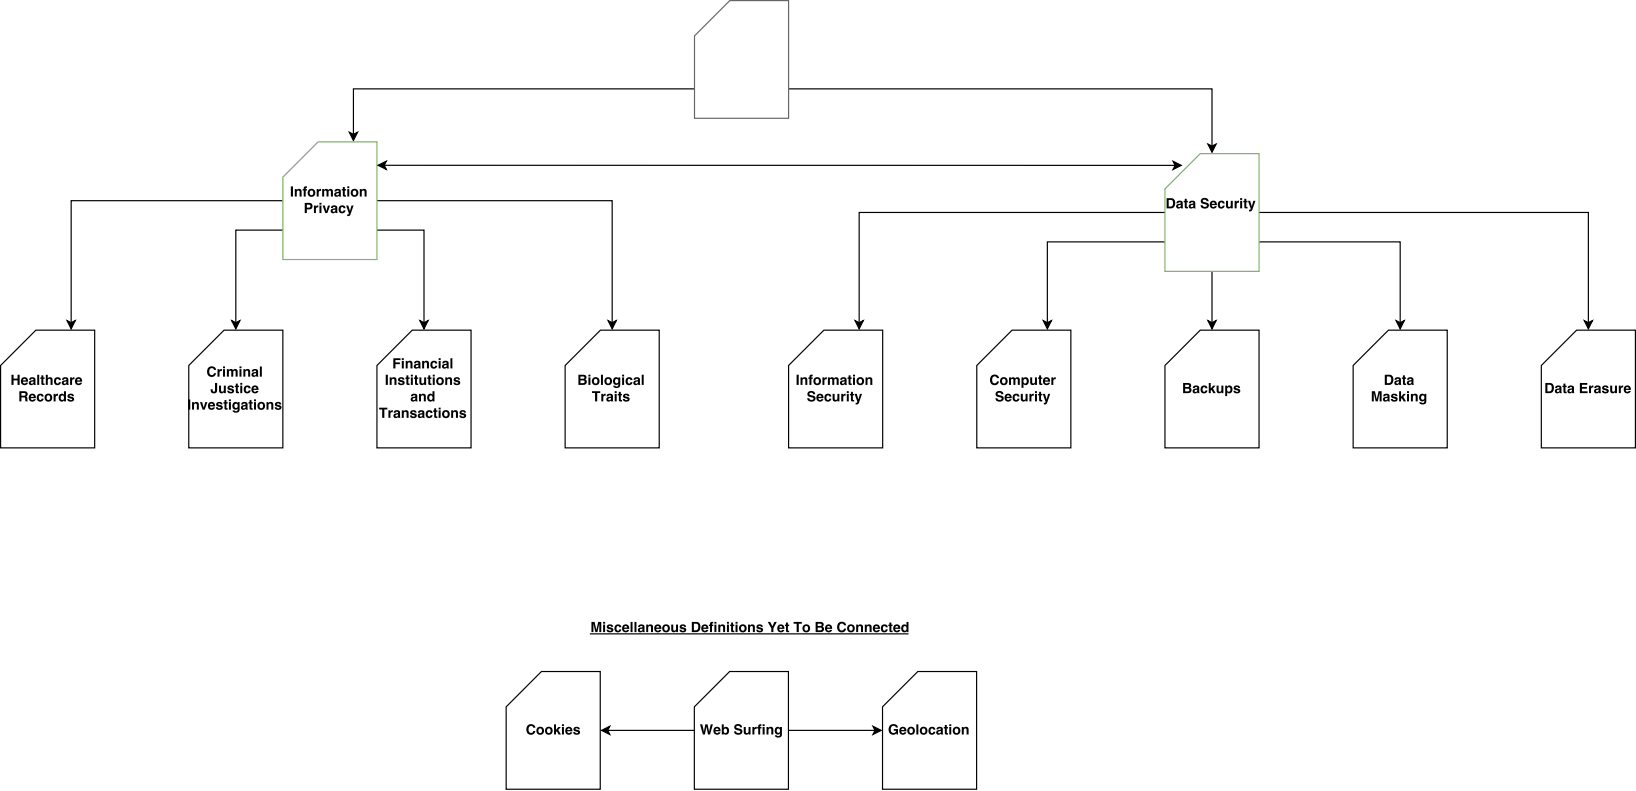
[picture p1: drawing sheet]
<svg xmlns="http://www.w3.org/2000/svg" width="491mm" height="237mm" viewBox="0 0 491 237" stroke-linecap="round" stroke-linejoin="round" font-family="sans-serif">
<path d="M104.8 39.6l1.2 .7 1.2-.7-1.2 2.5zM208.3 26.6h-102.3v13.7M236.5 26.6h127v17.2M362.3 43.2l1.2 .6 1.3-.6-1.3 2.4z" fill="none" stroke="#000" stroke-width=".35"/>
<path d="M104.8 39.6l1.2 .7 1.2-.7-1.2 2.5zM362.3 43.2l1.2 .6 1.3-.6-1.3 2.4z" fill="#000"/>
<path d="M218.9 .2h17.6v35.3h-28.2v-24.7z" fill="none" stroke="#666" stroke-width=".35"/>
<path d="M213 16.2a1.19 1.19 0 0 1 1.9 .7h-.4a.66 .66 0 0 0-.8-.7 .66 .66 0 0 0-.4 .9l.1 .1a1.28 1.28 0 0 1 1.6 1.3 1.29 1.29 0 0 1-1.4 .6 1.29 1.29 0 0 1-1-1h.4a.8 .8 0 0 0 .8 .7 .8 .8 0 0 0 .8-.7l-.4-.3a1.19 1.19 0 0 1-1.5-1.2zM215.5 16.2h.4v.6h.4v.3h-.4v1.5l.4 .2v.2l-.5 .1-.2-.3-.1-1.7h-.3v-.3h.3zM217 18.3a.53 .53 0 0 0 .7 .5 .53 .53 0 0 0 .2-.8zM216.8 17.1a.96 .96 0 0 1 1.6 .3v1.3l.2 .1v.3h-.4l-.2-.3a.74 .74 0 0 1-1.2 .2 .74 .74 0 0 1 .4-1.2l.8-.2a.5 .5 0 0 0-.5-.5 .5 .5 0 0 0-.5 .4h-.3zM219 16.8h.4v.4l.7-.4v.4l-.5 .1-.2 .3v1.4h-.4zM220.5 16.2h.4v.6h.3v.3h-.3v1.5l.3 .2v.2l-.5 .1-.2-.3v-1.7h-.3v-.3h.3zM222.8 16h1.4a.88 .88 0 0 1 .9 .9 .88 .88 0 0 1-.9 .9h-1v1.2h-.4zM223.2 16.4v1h.9a.53 .53 0 0 0 .6-.5 .53 .53 0 0 0-.6-.5zM225.9 18.3a.53 .53 0 0 0 .7 .5 .53 .53 0 0 0 .3-.8zM225.7 17.1a.96 .96 0 0 1 1.6 .3v1.3l.3 .1v.3h-.5l-.1-.3a.74 .74 0 0 1-1.3 .2 .74 .74 0 0 1 .5-1.2l.7-.2a.5 .5 0 0 0-.4-.5 .5 .5 0 0 0-.6 .4h-.3zM228 17.1a.83 .83 0 0 1 1.4 0v-.2h.3v2a.97 .97 0 0 1-.7 1.1 .97 .97 0 0 1-1.2-.7h.4a.64 .64 0 0 0 .9 .3 .64 .64 0 0 0 .3-.9 1.01 1.01 0 0 1-1.5 .1 1.01 1.01 0 0 1 0-1.5zM228.4 17.3a.73 .73 0 0 0-.2 1.1 .73 .73 0 0 0 1.1 0 .74 .74 0 0 0 0-.9 .74 .74 0 0 0-.9-.2zM230.4 17.1a1.01 1.01 0 0 1 1.3-.2 1.01 1.01 0 0 1 .5 1.2h-1.6a.63 .63 0 0 0 .4 .7 .63 .63 0 0 0 .8-.4h.3a1.08 1.08 0 0 1-1.5 .6 1.08 1.08 0 0 1-.3-1.6zM230.7 17.3l-.1 .5h1.2a.61 .61 0 0 0-.4-.6 .61 .61 0 0 0-.7 .1z" fill="#fff"/>
<g fill="none" stroke="#000" stroke-width=".35">
<path d="M84.8 69h-14.1v27.7M84.8 60.1h-63.5v36.6M113.1 60.1h70.5v36.6M113.1 69h14.1v27.7M349.4 63.7h-91.7v33M349.4 72.5h-35.3v24.2M377.6 72.5h42.4v24.2M377.6 63.7h98.8v33M10.8 99h17.6v35.2h-28.2v-24.7zM20.1 96.1l1.2 .6 1.3-.6-1.3 2.5zM67.2 99h17.6v35.2h-28.2v-24.7zM69.5 96.1l1.2 .6 1.3-.6-1.3 2.5z"/>
<path d="M123.6 99h17.7v35.2h-28.2v-24.7zM125.9 96.1l1.3 .6 1.2-.6-1.2 2.5zM182.4 96.1l1.2 .6 1.3-.6-1.3 2.5zM247.1 99h17.7v35.2h-28.3v-24.7zM256.5 96.1l1.2 .6 1.2-.6-1.2 2.5zM303.6 99h17.6v35.2h-28.2v-24.7zM312.9 96.1l1.2 .6 1.3-.6-1.3 2.5zM362.3 96.1l1.2 .6 1.3-.6-1.3 2.5zM363.5 81.3v15.4M416.5 99h17.6v35.2h-28.2v-24.7zM418.7 96.1l1.3 .6 1.2-.6-1.2 2.5zM472.9 99h17.6v35.2h-28.2v-24.7z"/>
<path d="M475.2 96.1l1.2 .6 1.3-.6-1.3 2.5zM169.5 109.5l10.6-10.5h17.6v35.2h-28.2zM349.4 109.5l10.6-10.5h17.6v35.2h-28.2zM180.4 218.9l2.5-1.2-.6 1.2 .6 1.2zM182.3 218.9h26M236.5 218.9h26M261.8 217.7l2.5 1.2-2.5 1.2 .7-1.2z"/>
</g>
<g fill="#000">
<path d="M20.1 96.1l1.2 .6 1.3-.6-1.3 2.5zM69.5 96.1l1.2 .6 1.3-.6-1.3 2.5zM125.9 96.1l1.3 .6 1.2-.6-1.2 2.5zM182.4 96.1l1.2 .6 1.3-.6-1.3 2.5zM256.5 96.1l1.2 .6 1.2-.6-1.2 2.5zM312.9 96.1l1.2 .6 1.3-.6-1.3 2.5zM362.3 96.1l1.2 .6 1.3-.6-1.3 2.5zM418.7 96.1l1.3 .6 1.2-.6-1.2 2.5zM475.2 96.1l1.2 .6 1.3-.6-1.3 2.5zM180.4 218.9l2.5-1.2-.6 1.2 .6 1.2zM261.8 217.7l2.5 1.2-2.5 1.2 .7-1.2z"/>
<path d="M87.2 55.9h.7v3h-.7zM88.4 56.7h.6v.3a.79 .79 0 0 1 .9-.4 .79 .79 0 0 1 .6 .8v1.5h-.6v-1.4a.44 .44 0 0 0-.6-.4 .44 .44 0 0 0-.3 .6v1.2h-.6zM91.2 56l.9-.2v.5l-.4 .2v.2h.4v.4h-.4v1.8h-.6v-1.8h-.3v-.4h.3zM93 57.3a.64 .64 0 0 0-.1 .9 .64 .64 0 0 0 1 0 .63 .63 0 0 0 0-.9 .63 .63 0 0 0-.9 0zM92.2 57.8a1.2 1.2 0 0 1 2.4 0 1.2 1.2 0 0 1-2.4 0zM95 56.7h.6v.4l.7-.5-.1 .6a.54 .54 0 0 0-.6 .6v1.1h-.6zM96.6 56.7h.6v.3a.71 .71 0 0 1 1.3 0 .75 .75 0 0 1 .9-.4 .75 .75 0 0 1 .5 .9v1.4h-.6v-1.4a.36 .36 0 0 0-.5-.4 .36 .36 0 0 0-.3 .5v1.3h-.6v-1.3a.37 .37 0 0 0-.3-.5 .37 .37 0 0 0-.4 .5v1.3h-.6zM101 58l-.1 .1a.39 .39 0 0 0 .5 .4 .39 .39 0 0 0 .1-.6zM100.5 56.9a1.04 1.04 0 0 1 1.7 .4l.2 1.6h-.7v-.3a.78 .78 0 0 1-1.1 .4 .78 .78 0 0 1-.3-1.1 .78 .78 0 0 1 1-.4l.3-.1a.36 .36 0 0 0-.3-.4 .36 .36 0 0 0-.4 .4h-.6zM102.8 56.1h.6v.6h.4v.4h-.4v1.3l.4 .1v.4h-.7l-.2-.2-.1-1.6h-.3v-.4h.3zM104.2 55.8h.6v.6h-.6zM104.2 56.7h.6v2.2h-.6zM105.9 57.3a.64 .64 0 0 0-.1 .9 .64 .64 0 0 0 1 0 .63 .63 0 0 0 0-.9 .63 .63 0 0 0-.9 0zM105.2 57.8a1.2 1.2 0 0 1 2.4 0 1.2 1.2 0 0 1-2.4 0zM107.9 56.7h.6v.3a.79 .79 0 0 1 .9-.4 .79 .79 0 0 1 .6 .8v1.5h-.6v-1.4a.44 .44 0 0 0-.6-.4 .44 .44 0 0 0-.3 .6v1.2h-.6z"/>
<path d="M350.5 59.9v2a1.03 1.03 0 0 0 1.4-1 1.03 1.03 0 0 0-1.4-1zM349.9 59.4h1.3a1.54 1.54 0 0 1 1.3 1.5 1.54 1.54 0 0 1-1.3 1.5h-1.3zM353.5 61.5l-.1 .2a.39 .39 0 0 0 .5 .3 .39 .39 0 0 0 .2-.6zM353 60.4a1.04 1.04 0 0 1 1.8 .4l.1 1.6h-.7v-.2a.78 .78 0 0 1-1 .3 .78 .78 0 0 1-.4-1 .78 .78 0 0 1 1-.4l.3-.1a.36 .36 0 0 0-.3-.4 .36 .36 0 0 0-.4 .3h-.5zM355.4 59.6h.6v.6h.3v.4h-.3v1.3l.3 .1v.5l-.7-.1-.2-.2v-1.6h-.3v-.4h.3zM357.3 61.5l-.1 .2a.39 .39 0 0 0 .5 .3 .39 .39 0 0 0 .1-.6zM356.8 60.4a1.04 1.04 0 0 1 1.7 .4l.1 1.6h-.6v-.2a.78 .78 0 0 1-1.1 .3 .78 .78 0 0 1-.3-1 .78 .78 0 0 1 1-.4l.3-.1a.36 .36 0 0 0-.3-.4 .36 .36 0 0 0-.4 .3h-.6zM360.5 59.6a1.26 1.26 0 0 1 2 .7h-.6a.56 .56 0 0 0-.6-.5 .56 .56 0 0 0-.5 .6l.1 .1a1.66 1.66 0 0 1 1.7 1.1 1.28 1.28 0 0 1-1.3 .9 1.28 1.28 0 0 1-1.2-1h.6a.58 .58 0 0 0 .7 .6 .58 .58 0 0 0 .5-.7l-.2-.1a1.26 1.26 0 0 1-1.5-1.3zM363.6 60.7l-.1 .4h.9l-.3-.5zM363.2 60.4a1.09 1.09 0 0 1 1.3-.1 1.09 1.09 0 0 1 .5 1.2h-1.5a.49 .49 0 0 0 .3 .5 .49 .49 0 0 0 .6-.2h.6a1.16 1.16 0 0 1-1.8 .5 1.16 1.16 0 0 1 0-1.9zM365.5 60.5a1.04 1.04 0 0 1 1.1-.3 1.04 1.04 0 0 1 .7 .8h-.6a.47 .47 0 0 0-.6-.3 .47 .47 0 0 0-.2 .6 .46 .46 0 0 0 .2 .7 .46 .46 0 0 0 .6-.4h.6a1.11 1.11 0 0 1-1.5 .8 1.11 1.11 0 0 1-.4-1.7zM367.7 60.2h.6v1.3a.43 .43 0 0 0 .5 .5 .43 .43 0 0 0 .4-.6v-1.2h.6v2.2h-.6v-.2a.8 .8 0 0 1-1 .2 .8 .8 0 0 1-.5-.9zM370.3 60.2h.6v.4l.7-.5v.6a.54 .54 0 0 0-.7 .7v1h-.6zM372 59.4h.6v.5h-.6zM372 60.2h.6v2.2h-.6zM373.2 59.6h.6v.6h.4v.4h-.4v1.3l.4 .1v.5l-.7-.1-.2-.2-.1-1.6h-.3v-.4h.3zM374.3 60.2h.7l.5 1.7 .4-1.7h.7l-.8 2.2a.91 .91 0 0 1-1.2 .9v-.4l.4-.1 .2-.3z"/>
<path d="M92 61.3v.9h.6a.45 .45 0 0 0 .5-.4 .45 .45 0 0 0-.5-.5zM91.4 60.8h1.3a.98 .98 0 0 1 1 1 .98 .98 0 0 1-1 1h-.7v1.1h-.6zM94.2 61.6h.5v.4l.8-.4-.1 .5a.54 .54 0 0 0-.6 .7v1.1h-.6zM95.8 60.8h.6v.5h-.6zM95.8 61.6h.6v2.3h-.6zM96.8 61.6h.6l.5 1.7 .5-1.7h.6l-.8 2.3h-.6zM99.9 63l-.1 .1a.39 .39 0 0 0 .5 .3 .39 .39 0 0 0 .2-.6zM99.4 61.8a1.04 1.04 0 0 1 1.8 .4l.1 1.7h-.6l-.1-.3a.78 .78 0 0 1-1 .3 .78 .78 0 0 1-.4-1 .78 .78 0 0 1 1-.4l.4-.1a.36 .36 0 0 0-.4-.4 .36 .36 0 0 0-.4 .3h-.5zM101.8 61.9a1.04 1.04 0 0 1 1.1-.3 1.04 1.04 0 0 1 .7 .8h-.6a.47 .47 0 0 0-.6-.3 .47 .47 0 0 0-.2 .7 .46 .46 0 0 0 .2 .6 .46 .46 0 0 0 .6-.4h.6a1.11 1.11 0 0 1-1.5 .8 1.11 1.11 0 0 1-.4-1.7zM103.8 61.6h.7l.5 1.7 .4-1.7h.7l-.8 2.2a.91 .91 0 0 1-1.2 1v-.5l.4-.1 .1-.2z"/>
<path d="M3.4 112.3h.7v1.2h1.2v-1.2h.6v3.1h-.6v-1.4h-1.2v1.4h-.7zM7 113.7l-.1 .3h.9l-.3-.4zM6.6 113.4a1.09 1.09 0 0 1 1.3-.2 1.09 1.09 0 0 1 .5 1.2h-1.5a.49 .49 0 0 0 .3 .5 .49 .49 0 0 0 .6-.2h.6a1.16 1.16 0 0 1-1.8 .5 1.16 1.16 0 0 1 0-1.8zM9.4 114.5l-.1 .1a.39 .39 0 0 0 .5 .4 .39 .39 0 0 0 .1-.7zM8.9 113.3a1.04 1.04 0 0 1 1.7 .5l.2 1.6h-.7v-.3a.78 .78 0 0 1-1.1 .3 .78 .78 0 0 1-.3-1 .78 .78 0 0 1 1-.4l.3-.1a.36 .36 0 0 0-.3-.4 .36 .36 0 0 0-.4 .3h-.6zM11.2 112.3h.6v3.1h-.6zM12.4 112.5h.6v.6h.4v.4h-.4v1.3l.4 .1v.5l-.8-.1-.2-.2v-1.6h-.3v-.4h.3zM13.7 112.3h.6v1.1a.8 .8 0 0 1 1-.3 .8 .8 0 0 1 .5 .9v1.4h-.6v-1.4a.44 .44 0 0 0-.5-.5 .44 .44 0 0 0-.4 .6v1.3h-.6zM16.5 113.4a1.04 1.04 0 0 1 1-.3 1.04 1.04 0 0 1 .8 .8h-.6a.47 .47 0 0 0-.7-.3 .47 .47 0 0 0-.2 .7 .46 .46 0 0 0 .3 .6 .46 .46 0 0 0 .6-.4h.6a1.11 1.11 0 0 1-1.6 .8 1.11 1.11 0 0 1-.4-1.7zM19.2 114.5l-.1 .1a.39 .39 0 0 0 .6 .4 .39 .39 0 0 0 .1-.7zM18.8 113.3a1.04 1.04 0 0 1 1.7 .5l.1 1.6h-.6l-.1-.3a.78 .78 0 0 1-1 .3 .78 .78 0 0 1-.3-1 .78 .78 0 0 1 1-.4l.3-.1a.36 .36 0 0 0-.4-.4 .36 .36 0 0 0-.3 .3h-.6zM21 113.1h.6v.4l.7-.4v.6a.54 .54 0 0 0-.7 .6v1.1h-.6zM23.2 113.7l-.1 .3h.9l-.3-.4zM22.8 113.4a1.09 1.09 0 0 1 1.3-.2 1.09 1.09 0 0 1 .5 1.2h-1.5a.49 .49 0 0 0 .3 .5 .49 .49 0 0 0 .6-.2h.6a1.16 1.16 0 0 1-1.8 .5 1.16 1.16 0 0 1 0-1.8z"/>
<path d="M6.4 117.8v.8h.7a.42 .42 0 0 0 .6-.4 .42 .42 0 0 0-.5-.4zM5.8 117.3h1.5a.85 .85 0 0 1 .9 .5 .85 .85 0 0 1-.4 1l.4 .4 .1 1.1-.7-.1a.94 .94 0 0 0-.5-1.1h-.7v1.2h-.6zM9.4 118.6l-.2 .3h.9l-.2-.4zM8.9 118.3a1.09 1.09 0 0 1 1.3-.2 1.09 1.09 0 0 1 .6 1.2h-1.6a.49 .49 0 0 0 .3 .6 .49 .49 0 0 0 .6-.3h.6a1.16 1.16 0 0 1-1.7 .5 1.16 1.16 0 0 1-.1-1.8zM11.3 118.3a1.04 1.04 0 0 1 1.1-.3 1.04 1.04 0 0 1 .7 .9h-.6a.47 .47 0 0 0-.6-.4 .47 .47 0 0 0-.3 .7 .46 .46 0 0 0 .3 .6 .46 .46 0 0 0 .6-.3h.6a1.11 1.11 0 0 1-1.6 .8 1.11 1.11 0 0 1-.4-1.7zM14.1 118.7a.64 .64 0 0 0-.1 .9 .64 .64 0 0 0 1 0 .63 .63 0 0 0 0-.9 .63 .63 0 0 0-.9 0zM13.3 119.2a1.2 1.2 0 0 1 2.4 0 1.2 1.2 0 0 1-2.4 0zM16.1 118h.5v.4l.8-.4-.1 .6a.54 .54 0 0 0-.6 .6v1.1h-.6zM17.9 118.3l.7-.3 .6 .3v-1h.6v3h-.6v-.3a.97 .97 0 0 1-1.3 .2 .97 .97 0 0 1-.3-1.3zM18.4 118.6l-.1 .1a.6 .6 0 0 0-.1 .9 .6 .6 0 0 0 .9-.1 .63 .63 0 0 0 0-.7 .63 .63 0 0 0-.7-.2zM20.5 118.2a1.05 1.05 0 0 1 1.7 .5h-.6a.37 .37 0 0 0-.4-.3 .37 .37 0 0 0-.3 .3l.1 .1a.86 .86 0 0 1 1 .3 .86 .86 0 0 1 0 1.1 1.13 1.13 0 0 1-1.8-.6h.6a.39 .39 0 0 0 .4 .3 .39 .39 0 0 0 .4-.3l-.1-.1a.97 .97 0 0 1-1.2-1z"/>
<path d="M62.5 110.2a1.36 1.36 0 0 1 2.3 .7h-.6a.76 .76 0 0 0-1-.5 .76 .76 0 0 0-.4 1 .75 .75 0 0 0 .4 1 .75 .75 0 0 0 1-.5h.6a1.45 1.45 0 0 1-2 .9 1.45 1.45 0 0 1-.6-2.1zM65.2 110.6h.6v.4l.7-.4v.6a.54 .54 0 0 0-.7 .6v1.1h-.6zM66.9 109.8h.6v.6h-.6zM66.9 110.6h.6v2.3h-.6zM68.1 110.6h.5v.4a.71 .71 0 0 1 1.3 0 .75 .75 0 0 1 .9-.4 .75 .75 0 0 1 .5 .9v1.4h-.6v-1.4a.36 .36 0 0 0-.4-.4 .36 .36 0 0 0-.3 .4v1.4h-.6v-1.4a.37 .37 0 0 0-.4-.4 .37 .37 0 0 0-.3 .4v1.4h-.6zM71.8 109.8h.6v.6h-.6zM71.8 110.6h.6v2.3h-.6zM73 110.6h.6v.4a.79 .79 0 0 1 .9-.4 .79 .79 0 0 1 .5 .8v1.5h-.6v-1.4a.44 .44 0 0 0-.5-.4 .44 .44 0 0 0-.3 .6v1.2h-.6zM76.2 112l-.1 .1a.39 .39 0 0 0 .5 .4 .39 .39 0 0 0 .1-.6zM75.7 110.9a1.04 1.04 0 0 1 1.7 .4l.1 1.6h-.6l-.1-.3a.78 .78 0 0 1-1 .3 .78 .78 0 0 1-.3-1 .78 .78 0 0 1 1-.4l.3-.1a.36 .36 0 0 0-.4-.4 .36 .36 0 0 0-.3 .4h-.6zM77.9 109.8h.6v3.1h-.6z"/>
<path d="M64.5 114.8h.6v2.1a.99 .99 0 0 1-1.1 1 .99 .99 0 0 1-.8-1.2h.6a.41 .41 0 0 0 .1 .6 .41 .41 0 0 0 .6-.2zM65.7 115.6h.6v1.3a.43 .43 0 0 0 .5 .5 .43 .43 0 0 0 .3-.6v-1.2h.6v2.2h-.5l-.1-.2a.8 .8 0 0 1-.9 .2 .8 .8 0 0 1-.5-.9zM68.5 115.7a1.05 1.05 0 0 1 1.7 .6h-.6a.37 .37 0 0 0-.4-.3 .37 .37 0 0 0-.4 .2l.2 .1a.86 .86 0 0 1 1 .4 .86 .86 0 0 1 0 1 1.13 1.13 0 0 1-1.8-.6h.6a.39 .39 0 0 0 .4 .4 .39 .39 0 0 0 .3-.4l-.1-.1a.97 .97 0 0 1-1.1-.9zM70.7 115h.6v.6h.4v.4h-.4v1.3l.4 .1v.4h-.7l-.2-.2-.1-1.6h-.3v-.4h.3zM72.1 114.8h.6v.5h-.6zM72.1 115.6h.6v2.2h-.6zM73.4 115.8a1.04 1.04 0 0 1 1.1-.3 1.04 1.04 0 0 1 .7 .9h-.6a.47 .47 0 0 0-.7-.4 .47 .47 0 0 0-.2 .7 .46 .46 0 0 0 .3 .7 .46 .46 0 0 0 .6-.4h.6a1.11 1.11 0 0 1-1.6 .8 1.11 1.11 0 0 1-.4-1.7zM76.2 116.1l-.2 .4h.9l-.3-.5zM75.7 115.8a1.09 1.09 0 0 1 1.3-.2 1.09 1.09 0 0 1 .5 1.3h-1.5a.49 .49 0 0 0 .3 .5 .49 .49 0 0 0 .6-.2h.6a1.16 1.16 0 0 1-1.7 .5 1.16 1.16 0 0 1-.1-1.9z"/>
<path d="M115.7 112.3h.6v3.1h-.6zM116.9 113.1h.6v.3a.79 .79 0 0 1 .8-.3 .79 .79 0 0 1 .6 .7v1.6h-.6v-1.4a.44 .44 0 0 0-.5-.5 .44 .44 0 0 0-.3 .6v1.3h-.6zM119.6 113.3a1.05 1.05 0 0 1 1.7 .5h-.6a.37 .37 0 0 0-.3-.3 .37 .37 0 0 0-.4 .3l.2 .1a.86 .86 0 0 1 1 .3 .86 .86 0 0 1-.1 1 1.13 1.13 0 0 1-1.8-.6h.6a.39 .39 0 0 0 .4 .4 .39 .39 0 0 0 .4-.4h-.1a.97 .97 0 0 1-1.2-1zM121.9 112.5h.6v.6h.3v.4h-.3v1.3l.3 .1v.5l-.7-.1-.2-.2v-1.6h-.3v-.4h.3zM123.2 112.3h.6v.5h-.6zM123.2 113.1h.6v2.3h-.6zM124.5 112.5h.6v.6h.3v.4h-.3v1.3l.3 .1v.5l-.7-.1-.2-.2v-1.6h-.3v-.4h.3zM125.8 113.1h.6v1.4a.43 .43 0 0 0 .5 .4 .43 .43 0 0 0 .3-.6v-1.2h.6v2.3h-.6v-.3a.8 .8 0 0 1-1 .2 .8 .8 0 0 1-.4-.8zM128.5 112.5h.6v.6h.3v.4h-.3v1.3l.3 .1v.5l-.7-.1-.2-.2v-1.6h-.3v-.4h.3zM129.8 112.3h.6v.5h-.6zM129.8 113.1h.6v2.3h-.6zM131.6 113.7a.64 .64 0 0 0-.1 1 .64 .64 0 0 0 1-.1 .63 .63 0 0 0-.1-.8 .63 .63 0 0 0-.8-.1zM130.8 114.2a1.2 1.2 0 0 1 2.4 0 1.2 1.2 0 0 1-2.4 0zM133.6 113.1h.5v.3a.79 .79 0 0 1 .9-.3 .79 .79 0 0 1 .6 .7v1.6h-.6v-1.4a.44 .44 0 0 0-.5-.5 .44 .44 0 0 0-.4 .6v1.3h-.5zM136.3 113.3a1.05 1.05 0 0 1 1.7 .5h-.6a.37 .37 0 0 0-.4-.3 .37 .37 0 0 0-.3 .3l.1 .1a.86 .86 0 0 1 1 .3 .86 .86 0 0 1 0 1 1.13 1.13 0 0 1-1.8-.6h.6a.39 .39 0 0 0 .4 .4 .39 .39 0 0 0 .4-.4h-.1a.97 .97 0 0 1-1.2-1z"/>
<path d="M118 107.4h2.1v.5h-1.5v.7h1.3v.5h-1.3v1.3h-.6zM120.5 107.4h.6v.5h-.6zM120.5 108.2h.6v2.2h-.6zM121.7 108.2h.6v.3a.79 .79 0 0 1 .8-.4 .79 .79 0 0 1 .6 .8v1.5h-.6v-1.4a.44 .44 0 0 0-.5-.4 .44 .44 0 0 0-.3 .6v1.2h-.6zM124.8 109.5l-.1 .1a.39 .39 0 0 0 .6 .4 .39 .39 0 0 0 .1-.6zM124.4 108.4a1.04 1.04 0 0 1 1.7 .4l.1 1.6h-.6l-.1-.2a.78 .78 0 0 1-1 .3 .78 .78 0 0 1-.3-1.1 .78 .78 0 0 1 1-.4l.3-.1a.36 .36 0 0 0-.4-.3 .36 .36 0 0 0-.3 .3h-.6zM126.6 108.2h.6v.3a.79 .79 0 0 1 .9-.4 .79 .79 0 0 1 .6 .8v1.5h-.6v-1.4a.44 .44 0 0 0-.6-.4 .44 .44 0 0 0-.3 .6v1.2h-.6zM129.4 108.4a1.04 1.04 0 0 1 1-.3 1.04 1.04 0 0 1 .8 .9h-.6a.47 .47 0 0 0-.7-.4 .47 .47 0 0 0-.2 .7 .46 .46 0 0 0 .3 .7 .46 .46 0 0 0 .6-.4h.6a1.11 1.11 0 0 1-1.6 .8 1.11 1.11 0 0 1-.4-1.7zM131.6 107.4h.6v.5h-.6zM131.6 108.2h.6v2.2h-.6zM133.3 109.5l-.1 .1a.39 .39 0 0 0 .5 .4 .39 .39 0 0 0 .2-.6zM132.8 108.4a1.04 1.04 0 0 1 1.8 .4l.1 1.6h-.6l-.1-.2a.78 .78 0 0 1-1 .3 .78 .78 0 0 1-.4-1.1 .78 .78 0 0 1 1-.4l.4-.1a.36 .36 0 0 0-.4-.3 .36 .36 0 0 0-.4 .3h-.5zM135.1 107.4h.6v3h-.6z"/>
<path d="M123.9 119.4l-.1 .1a.39 .39 0 0 0 .5 .4 .39 .39 0 0 0 .2-.6zM123.4 118.3a1.04 1.04 0 0 1 1.8 .4l.1 1.6h-.6l-.1-.3a.78 .78 0 0 1-1 .3 .78 .78 0 0 1-.4-1 .78 .78 0 0 1 1-.4l.3-.1a.36 .36 0 0 0-.3-.4 .36 .36 0 0 0-.4 .4h-.5zM125.7 118h.6v.4a.79 .79 0 0 1 .8-.4 .79 .79 0 0 1 .6 .8v1.5h-.6v-1.4a.44 .44 0 0 0-.5-.4 .44 .44 0 0 0-.3 .6v1.2h-.6zM128.4 118.3l.7-.3 .6 .3v-1h.6v3h-.5v-.3a.97 .97 0 0 1-1.4 .2 .97 .97 0 0 1-.2-1.3zM129 118.6l-.1 .1a.6 .6 0 0 0-.1 .9 .6 .6 0 0 0 .9-.1 .63 .63 0 0 0 0-.7 .63 .63 0 0 0-.7-.2z"/>
<path d="M174.1 112.8v.7h.7a.36 .36 0 0 0 .5-.4 .36 .36 0 0 0-.5-.3zM174.1 114v.8h.7a.42 .42 0 0 0 .6-.4 .42 .42 0 0 0-.5-.4zM173.5 112.3h1.5a.77 .77 0 0 1 .8 .5 .77 .77 0 0 1-.3 .9 .89 .89 0 0 1 .4 1.1 .89 .89 0 0 1-1 .6h-1.4zM176.5 112.3h.6v.5h-.6zM176.5 113.1h.6v2.3h-.6zM178.3 113.7a.64 .64 0 0 0-.1 1 .64 .64 0 0 0 .9-.1 .63 .63 0 0 0 0-.8 .63 .63 0 0 0-.8-.1zM177.5 114.2a1.2 1.2 0 0 1 2.4 0 1.2 1.2 0 0 1-2.4 0zM180.3 112.3h.5v3.1h-.5zM182 113.7a.64 .64 0 0 0-.1 1 .64 .64 0 0 0 1-.1 .63 .63 0 0 0 0-.8 .63 .63 0 0 0-.9-.1zM181.2 114.2a1.25 1.25 0 0 1 2.5 0 1.25 1.25 0 0 1-2.5 0zM184.5 114.2a.57 .57 0 0 0 1.1 0 .57 .57 0 0 0-1.1 0zM184.3 113.2l.7-.1 .5 .3v-.3h.5v2.1a1.1 1.1 0 0 1-.9 1.1 1.1 1.1 0 0 1-1.2-.7h.7a.54 .54 0 0 0 .7 .1 .54 .54 0 0 0 .2-.7 .96 .96 0 0 1-1.3 .2 .96 .96 0 0 1-.3-1.3zM186.6 112.3h.6v.5h-.6zM186.6 113.1h.6v2.3h-.6zM187.9 113.4a1.04 1.04 0 0 1 1.1-.3 1.04 1.04 0 0 1 .7 .8h-.6a.47 .47 0 0 0-.6-.3 .47 .47 0 0 0-.2 .7 .46 .46 0 0 0 .2 .6 .46 .46 0 0 0 .6-.4h.6a1.11 1.11 0 0 1-1.6 .8 1.11 1.11 0 0 1-.3-1.7zM190.7 114.5l-.1 .1a.39 .39 0 0 0 .5 .4 .39 .39 0 0 0 .1-.7zM190.2 113.3a1.04 1.04 0 0 1 1.8 .5l.1 1.6h-.7v-.3a.78 .78 0 0 1-1 .3 .78 .78 0 0 1-.4-1 .78 .78 0 0 1 1-.4l.3-.1a.36 .36 0 0 0-.3-.4 .36 .36 0 0 0-.4 .3h-.6zM192.5 112.3h.6v3.1h-.6z"/>
<path d="M177.6 117.3h2.4v.5h-.9v2.5h-.6v-2.5h-.9zM180.4 118h.5v.4l.8-.4-.1 .6a.54 .54 0 0 0-.6 .6v1.1h-.6zM182.6 119.4l-.1 .1a.39 .39 0 0 0 .5 .4 .39 .39 0 0 0 .1-.6zM182.1 118.3a1.04 1.04 0 0 1 1.7 .4l.2 1.6h-.7v-.3a.78 .78 0 0 1-1.1 .3 .78 .78 0 0 1-.3-1 .78 .78 0 0 1 1-.4l.3-.1a.36 .36 0 0 0-.3-.4 .36 .36 0 0 0-.4 .4h-.6zM184.4 117.2h.6v.6h-.6zM184.4 118h.6v2.3h-.6zM185.6 117.4h.6v.7h.4v.4h-.4v1.3l.4 .1v.4h-.7l-.3-.2v-1.6h-.3v-.4h.3zM187.1 118.2a1.05 1.05 0 0 1 1.7 .5h-.6a.37 .37 0 0 0-.3-.3 .37 .37 0 0 0-.4 .3l.2 .1a.86 .86 0 0 1 .9 .3 .86 .86 0 0 1 0 1.1 1.13 1.13 0 0 1-1.8-.6h.6a.39 .39 0 0 0 .4 .3 .39 .39 0 0 0 .4-.3l-.1-.1a.97 .97 0 0 1-1.2-1z"/>
<path d="M238.9 112.3h.7v3.1h-.7zM240.1 113.1h.6v.3a.79 .79 0 0 1 .9-.3 .79 .79 0 0 1 .6 .7v1.6h-.6v-1.4a.44 .44 0 0 0-.6-.5 .44 .44 0 0 0-.3 .6v1.3h-.6zM242.9 112.5l.9-.2v.5l-.4 .1v.2h.4v.4h-.4v1.9h-.6v-1.9h-.3v-.4h.3zM244.7 113.7a.64 .64 0 0 0-.1 1 .64 .64 0 0 0 1-.1 .63 .63 0 0 0 0-.8 .63 .63 0 0 0-.9-.1zM243.9 114.2a1.2 1.2 0 0 1 2.4 0 1.2 1.2 0 0 1-2.4 0zM246.7 113.1h.5v.4l.8-.4-.1 .6a.54 .54 0 0 0-.6 .6v1.1h-.6zM248.3 113.1h.6v.3a.71 .71 0 0 1 1.3 0 .75 .75 0 0 1 .9-.3 .75 .75 0 0 1 .5 .8v1.5h-.7v-1.5a.36 .36 0 0 0-.4-.3 .36 .36 0 0 0-.3 .4v1.4h-.6v-1.4a.37 .37 0 0 0-.3-.4 .37 .37 0 0 0-.4 .4v1.4h-.6zM252.7 114.5l-.1 .1a.39 .39 0 0 0 .5 .4 .39 .39 0 0 0 .1-.7zM252.2 113.3a1.04 1.04 0 0 1 1.7 .5l.1 1.6h-.6v-.3a.78 .78 0 0 1-1.1 .3 .78 .78 0 0 1-.3-1 .78 .78 0 0 1 1-.4l.3-.1a.36 .36 0 0 0-.3-.4 .36 .36 0 0 0-.4 .3h-.6zM254.5 112.5h.6v.6h.4v.4h-.4v1.3l.4 .1v.5l-.7-.1-.2-.2-.1-1.6h-.3v-.4h.3zM255.9 112.3h.6v.5h-.6zM255.9 113.1h.6v2.3h-.6zM257.6 113.7a.64 .64 0 0 0-.1 1 .64 .64 0 0 0 1-.1 .63 .63 0 0 0 0-.8 .63 .63 0 0 0-.9-.1zM256.9 114.2a1.2 1.2 0 0 1 2.4 0 1.2 1.2 0 0 1-2.4 0zM259.6 113.1h.6v.3a.79 .79 0 0 1 .9-.3 .79 .79 0 0 1 .6 .7v1.6h-.7v-1.4a.44 .44 0 0 0-.5-.5 .44 .44 0 0 0-.3 .6v1.3h-.6z"/>
<path d="M242.5 117.4a1.26 1.26 0 0 1 2 .8h-.6a.56 .56 0 0 0-.6-.5 .56 .56 0 0 0-.5 .5l.1 .1a1.66 1.66 0 0 1 1.7 1.1 1.28 1.28 0 0 1-1.2 1 1.28 1.28 0 0 1-1.3-1h.6a.58 .58 0 0 0 .7 .5 .58 .58 0 0 0 .5-.7l-.2-.1a1.26 1.26 0 0 1-1.5-1.2zM245.6 118.6l-.1 .3h.9l-.3-.4zM245.2 118.3a1.09 1.09 0 0 1 1.3-.2 1.09 1.09 0 0 1 .5 1.2h-1.5a.49 .49 0 0 0 .3 .6 .49 .49 0 0 0 .6-.3h.6a1.16 1.16 0 0 1-1.8 .5 1.16 1.16 0 0 1 0-1.8zM247.6 118.3a1.04 1.04 0 0 1 1-.3 1.04 1.04 0 0 1 .8 .9h-.7a.47 .47 0 0 0-.6-.4 .47 .47 0 0 0-.2 .7 .46 .46 0 0 0 .3 .6 .46 .46 0 0 0 .5-.3h.6a1.11 1.11 0 0 1-1.5 .8 1.11 1.11 0 0 1-.4-1.7zM249.7 118h.6v1.4a.43 .43 0 0 0 .5 .5 .43 .43 0 0 0 .4-.6v-1.3h.6v2.3h-.6v-.3a.8 .8 0 0 1-1 .3 .8 .8 0 0 1-.5-.9zM252.3 118h.6v.4l.7-.4v.6a.54 .54 0 0 0-.7 .6v1.1h-.6zM254 117.2h.6v.6h-.6zM254 118h.6v2.3h-.6zM255.2 117.4h.6v.7h.4v.4h-.4v1.3l.4 .1v.4h-.7l-.2-.2-.1-1.6h-.3v-.4h.3zM256.3 118h.7l.5 1.7 .4-1.7h.7l-.8 2.3a.91 .91 0 0 1-1.1 .9v-.5h.3l.2-.3z"/>
<path d="M297.4 112.6a1.36 1.36 0 0 1 2.3 .7h-.7a.76 .76 0 0 0-1-.5 .76 .76 0 0 0-.4 1.1 .75 .75 0 0 0 .5 .9 .75 .75 0 0 0 .9-.5h.6a1.45 1.45 0 0 1-2 1 1.45 1.45 0 0 1-.6-2.1zM300.7 113.7a.64 .64 0 0 0-.1 1 .64 .64 0 0 0 1-.1 .63 .63 0 0 0-.1-.8 .63 .63 0 0 0-.8-.1zM299.9 114.2a1.2 1.2 0 0 1 2.4 0 1.2 1.2 0 0 1-2.4 0zM302.7 113.1h.5v.3a.71 .71 0 0 1 1.3 0 .75 .75 0 0 1 .9-.3 .75 .75 0 0 1 .5 .8v1.5h-.6v-1.5a.36 .36 0 0 0-.4-.3 .36 .36 0 0 0-.3 .4v1.4h-.6v-1.4a.37 .37 0 0 0-.4-.4 .37 .37 0 0 0-.3 .4v1.4h-.6zM307.1 113.7a.63 .63 0 0 0-.1 .9 .63 .63 0 0 0 .8 .1 .64 .64 0 0 0 .1-.8 .64 .64 0 0 0-.8-.2zM306.4 113.1h.6v.3a.97 .97 0 0 1 1.3-.1 .97 .97 0 0 1 .3 1.3 .87 .87 0 0 1-.6 .8 .87 .87 0 0 1-1-.3v1.1h-.6zM309 113.1h.6v1.4a.43 .43 0 0 0 .5 .4 .43 .43 0 0 0 .3-.6v-1.2h.6v2.3h-.5l-.1-.3a.8 .8 0 0 1-.9 .2 .8 .8 0 0 1-.5-.8zM311.7 112.5h.6v.6h.3v.4h-.3v1.3l.3 .1v.5l-.7-.1-.2-.2v-1.6h-.3v-.4h.3zM313.6 113.7l-.2 .3h.9l-.2-.4zM313.1 113.4a1.09 1.09 0 0 1 1.3-.2 1.09 1.09 0 0 1 .6 1.2h-1.6a.49 .49 0 0 0 .3 .5 .49 .49 0 0 0 .6-.2h.6a1.16 1.16 0 0 1-1.7 .5 1.16 1.16 0 0 1-.1-1.8zM315.3 113.1h.6v.4l.8-.4-.1 .6a.54 .54 0 0 0-.7 .6v1.1h-.6z"/>
<path d="M298.9 117.4a1.26 1.26 0 0 1 2.1 .8h-.6a.56 .56 0 0 0-.6-.5 .56 .56 0 0 0-.6 .5l.2 .1a1.66 1.66 0 0 1 1.7 1.1 1.28 1.28 0 0 1-1.3 1 1.28 1.28 0 0 1-1.2-1h.6a.58 .58 0 0 0 .6 .5 .58 .58 0 0 0 .5-.7l-.1-.1a1.26 1.26 0 0 1-1.5-1.2zM302.1 118.6l-.2 .3h.9l-.2-.4zM301.6 118.3a1.09 1.09 0 0 1 1.3-.2 1.09 1.09 0 0 1 .5 1.2h-1.5a.49 .49 0 0 0 .3 .6 .49 .49 0 0 0 .6-.3h.6a1.16 1.16 0 0 1-1.7 .5 1.16 1.16 0 0 1-.1-1.8zM304 118.3a1.04 1.04 0 0 1 1.1-.3 1.04 1.04 0 0 1 .7 .9h-.6a.47 .47 0 0 0-.6-.4 .47 .47 0 0 0-.3 .7 .46 .46 0 0 0 .3 .6 .46 .46 0 0 0 .6-.3h.6a1.11 1.11 0 0 1-1.6 .8 1.11 1.11 0 0 1-.4-1.7zM306.2 118h.6v1.4a.43 .43 0 0 0 .5 .5 .43 .43 0 0 0 .3-.6v-1.3h.6v2.3h-.6v-.3a.8 .8 0 0 1-1 .3 .8 .8 0 0 1-.4-.9zM308.8 118h.5v.4l.8-.4-.1 .6a.54 .54 0 0 0-.6 .6v1.1h-.6zM310.4 117.2h.6v.6h-.6zM310.4 118h.6v2.3h-.6zM311.7 117.4h.6v.7h.3v.4h-.3v1.3l.3 .1v.4h-.7l-.2-.2v-1.6h-.3v-.4h.3zM312.8 118h.6l.5 1.7 .5-1.7h.6l-.8 2.3a.91 .91 0 0 1-1.1 .9v-.5h.4l.1-.3z"/>
<path d="M355.5 115.3v.7h.7a.36 .36 0 0 0 .5-.4 .36 .36 0 0 0-.5-.3zM355.5 116.5v.8h.7a.42 .42 0 0 0 .5-.4 .42 .42 0 0 0-.5-.4zM354.9 114.8h1.5a.77 .77 0 0 1 .8 .4 .77 .77 0 0 1-.3 1 .89 .89 0 0 1 .4 1.1 .89 .89 0 0 1-1 .5h-1.4zM358.4 116.9l-.1 .1a.39 .39 0 0 0 .6 .4 .39 .39 0 0 0 .1-.6zM358 115.8a1.04 1.04 0 0 1 1.7 .4l.1 1.6h-.6l-.1-.2a.78 .78 0 0 1-1 .3 .78 .78 0 0 1-.3-1.1 .78 .78 0 0 1 1-.3l.3-.2a.36 .36 0 0 0-.4-.3 .36 .36 0 0 0-.3 .3h-.6zM360.4 115.8a1.04 1.04 0 0 1 1-.3 1.04 1.04 0 0 1 .8 .9h-.6a.47 .47 0 0 0-.7-.4 .47 .47 0 0 0-.2 .7 .46 .46 0 0 0 .3 .7 .46 .46 0 0 0 .6-.4h.6a1.11 1.11 0 0 1-1.6 .8 1.11 1.11 0 0 1-.4-1.7zM362.6 114.8h.6v1.6l.7-.8h.7l-.8 .8 .8 1.4h-.7l-.5-.9-.2 .2v.7h-.6zM364.9 115.6h.6v1.3a.43 .43 0 0 0 .5 .5 .43 .43 0 0 0 .4-.6v-1.2h.5v2.2h-.5l-.1-.2a.8 .8 0 0 1-.9 .2 .8 .8 0 0 1-.5-.9zM368.2 116.2a.63 .63 0 0 0-.1 .9 .63 .63 0 0 0 .8 .1 .64 .64 0 0 0 .1-.8 .64 .64 0 0 0-.8-.2zM367.5 115.6h.6v.3a.97 .97 0 0 1 1.3-.2 .97 .97 0 0 1 .2 1.3 .87 .87 0 0 1-.6 .9 .87 .87 0 0 1-.9-.4v1.2h-.6zM370.3 115.7a1.05 1.05 0 0 1 1.7 .6h-.6a.37 .37 0 0 0-.4-.3 .37 .37 0 0 0-.4 .2l.2 .1a.86 .86 0 0 1 1 .4 .86 .86 0 0 1 0 1 1.13 1.13 0 0 1-1.8-.6h.6a.39 .39 0 0 0 .4 .4 .39 .39 0 0 0 .3-.4l-.1-.1a.97 .97 0 0 1-1.1-.9z"/>
<path d="M411.5 117.3h.9l.6 2.3 .5-2.3h.9v3h-.6v-2.6l-.5 2.6h-.7l-.5-2.6v2.6h-.6zM415.5 119.4l-.1 .1a.39 .39 0 0 0 .6 .4 .39 .39 0 0 0 .1-.6zM415 118.3a1.04 1.04 0 0 1 1.8 .4l.1 1.6h-.6l-.1-.3a.78 .78 0 0 1-1 .3 .78 .78 0 0 1-.4-1 .78 .78 0 0 1 1-.4l.4-.1a.36 .36 0 0 0-.4-.4 .36 .36 0 0 0-.4 .4h-.5zM417.5 118.2a1.05 1.05 0 0 1 1.7 .5h-.6a.37 .37 0 0 0-.4-.3 .37 .37 0 0 0-.3 .3l.1 .1a.86 .86 0 0 1 1 .3 .86 .86 0 0 1 0 1.1 1.13 1.13 0 0 1-1.8-.6h.6a.39 .39 0 0 0 .4 .3 .39 .39 0 0 0 .4-.3l-.2-.1a.97 .97 0 0 1-1.1-1zM419.7 117.3h.5v1.6l.8-.8h.7l-.8 .8 .8 1.4h-.7l-.5-1-.3 .3v.7h-.5zM422 117.2h.6v.6h-.6zM422 118h.6v2.3h-.6zM423.2 118h.6v.4a.79 .79 0 0 1 .9-.4 .79 .79 0 0 1 .5 .8v1.5h-.6v-1.4a.44 .44 0 0 0-.5-.4 .44 .44 0 0 0-.3 .6v1.2h-.6zM426.3 119.2a.57 .57 0 0 0 1.1 0 .57 .57 0 0 0-1.1 0zM426.1 118.1l.7-.1 .4 .4v-.4h.6v2.2a1.1 1.1 0 0 1-.9 1 1.1 1.1 0 0 1-1.2-.7h.6a.54 .54 0 0 0 .8 .2 .54 .54 0 0 0 .1-.7 .96 .96 0 0 1-1.2 .1 .96 .96 0 0 1-.3-1.2z"/>
<path d="M416 112.8v2a1.03 1.03 0 0 0 1.3-1 1.03 1.03 0 0 0-1.3-1zM415.4 112.3h1.3a1.54 1.54 0 0 1 1.3 1.5 1.54 1.54 0 0 1-1.3 1.6h-1.3zM418.9 114.5l-.1 .1a.39 .39 0 0 0 .6 .4 .39 .39 0 0 0 .1-.7zM418.5 113.3a1.04 1.04 0 0 1 1.7 .5l.1 1.6h-.6l-.1-.3a.78 .78 0 0 1-1 .3 .78 .78 0 0 1-.3-1 .78 .78 0 0 1 1-.4l.3-.1a.36 .36 0 0 0-.4-.4 .36 .36 0 0 0-.3 .3h-.6zM420.8 112.5h.6v.6h.4v.4h-.4v1.3l.4 .1v.5l-.8-.1-.2-.2v-1.6h-.3v-.4h.3zM422.7 114.5l-.1 .1a.39 .39 0 0 0 .5 .4 .39 .39 0 0 0 .2-.7zM422.2 113.3a1.04 1.04 0 0 1 1.8 .5l.1 1.6h-.7v-.3a.78 .78 0 0 1-1 .3 .78 .78 0 0 1-.4-1 .78 .78 0 0 1 1-.4l.3-.1a.36 .36 0 0 0-.3-.4 .36 .36 0 0 0-.4 .3h-.5z"/>
<path d="M464.1 115.3v2a1.03 1.03 0 0 0 1.4-1 1.03 1.03 0 0 0-1.4-1zM463.5 114.8h1.3a1.54 1.54 0 0 1 1.3 1.5 1.54 1.54 0 0 1-1.3 1.5h-1.3zM467.1 116.9l-.1 .1a.39 .39 0 0 0 .5 .4 .39 .39 0 0 0 .2-.6zM466.6 115.8a1.04 1.04 0 0 1 1.8 .4l.1 1.6h-.7v-.2a.78 .78 0 0 1-1 .3 .78 .78 0 0 1-.4-1.1 .78 .78 0 0 1 1-.3l.3-.2a.36 .36 0 0 0-.3-.3 .36 .36 0 0 0-.4 .3h-.6zM469 115h.5v.6h.4v.4h-.4l.1 1.3 .3 .1v.4h-.7l-.2-.2v-1.6h-.4v-.4h.4zM470.9 116.9l-.1 .1a.39 .39 0 0 0 .5 .4 .39 .39 0 0 0 .1-.6zM470.4 115.8a1.04 1.04 0 0 1 1.7 .4l.1 1.6h-.6l-.1-.2a.78 .78 0 0 1-1 .3 .78 .78 0 0 1-.3-1.1 .78 .78 0 0 1 1-.3l.3-.2a.36 .36 0 0 0-.3-.3 .36 .36 0 0 0-.4 .3h-.6zM473.9 114.8h2.2v.5h-1.6v.7h1.5v.5h-1.5v.8h1.7v.5h-2.3zM476.6 115.6h.6v.4l.7-.5v.6a.54 .54 0 0 0-.7 .7v1h-.6zM478.9 116.9l-.1 .1a.39 .39 0 0 0 .5 .4 .39 .39 0 0 0 .1-.6zM478.4 115.8a1.04 1.04 0 0 1 1.7 .4l.1 1.6h-.6l-.1-.2a.78 .78 0 0 1-1 .3 .78 .78 0 0 1-.3-1.1 .78 .78 0 0 1 1-.3l.3-.2a.36 .36 0 0 0-.4-.3 .36 .36 0 0 0-.3 .3h-.6zM480.8 115.7a1.05 1.05 0 0 1 1.7 .6h-.6a.37 .37 0 0 0-.4-.3 .37 .37 0 0 0-.3 .2l.1 .1a.86 .86 0 0 1 1 .4 .86 .86 0 0 1 0 1 1.13 1.13 0 0 1-1.8-.6h.6a.39 .39 0 0 0 .4 .4 .39 .39 0 0 0 .4-.4l-.1-.1a.97 .97 0 0 1-1.2-.9zM483 115.6h.6v1.3a.43 .43 0 0 0 .5 .5 .43 .43 0 0 0 .3-.6v-1.2h.6v2.2h-.6v-.2a.8 .8 0 0 1-1 .2 .8 .8 0 0 1-.4-.9zM485.6 115.6h.5v.4l.8-.5-.1 .6a.54 .54 0 0 0-.6 .7v1h-.6zM487.8 116.1l-.2 .4h1l-.3-.5zM487.3 115.8a1.09 1.09 0 0 1 1.3-.2 1.09 1.09 0 0 1 .6 1.3h-1.6a.49 .49 0 0 0 .4 .5 .49 .49 0 0 0 .5-.2h.6a1.16 1.16 0 0 1-1.7 .5 1.16 1.16 0 0 1-.1-1.9z"/>
<path d="M56.4 119.7h.7v3.1h-.7zM57.6 120.5h.6v.3a.79 .79 0 0 1 .9-.3 .79 .79 0 0 1 .5 .7v1.6h-.6v-1.4a.44 .44 0 0 0-.5-.4 .44 .44 0 0 0-.3 .5v1.3h-.6zM60 120.5h.6l.5 1.7 .5-1.7h.6l-.8 2.3h-.6zM63.1 121.1l-.1 .3h.9l-.3-.4zM62.7 120.8a1.09 1.09 0 0 1 1.3-.2 1.09 1.09 0 0 1 .5 1.2h-1.5a.49 .49 0 0 0 .3 .5 .49 .49 0 0 0 .6-.2h.6a1.16 1.16 0 0 1-1.8 .5 1.16 1.16 0 0 1 0-1.8zM65.1 120.7a1.05 1.05 0 0 1 1.7 .5h-.6a.37 .37 0 0 0-.4-.3 .37 .37 0 0 0-.4 .3l.2 .1a.86 .86 0 0 1 1 .3 .86 .86 0 0 1 0 1 1.13 1.13 0 0 1-1.8-.6h.6a.39 .39 0 0 0 .4 .4 .39 .39 0 0 0 .3-.4h-.1a.97 .97 0 0 1-1.1-1zM67.3 119.9h.6v.6h.4v.5h-.4v1.3h.4v.5l-.7-.1-.2-.2-.1-1.5h-.3v-.5h.3zM68.7 119.7h.6v.5h-.6zM68.7 120.5h.6v2.3h-.6zM70.3 121.6a.57 .57 0 0 0 1.1 0 .57 .57 0 0 0-1.1 0zM70.1 120.6l.7-.1 .5 .3v-.3h.6v2.2a1.1 1.1 0 0 1-.9 1 1.1 1.1 0 0 1-1.3-.7h.7a.54 .54 0 0 0 .7 .2 .54 .54 0 0 0 .2-.8 .96 .96 0 0 1-1.3 .2 .96 .96 0 0 1-.3-1.3zM73 121.9l-.1 .1a.39 .39 0 0 0 .5 .4 .39 .39 0 0 0 .1-.7zM72.5 120.8a1.04 1.04 0 0 1 1.7 .4l.2 1.6h-.7v-.3a.78 .78 0 0 1-1 .3 .78 .78 0 0 1-.4-1 .78 .78 0 0 1 1-.4l.3-.1a.36 .36 0 0 0-.3-.4 .36 .36 0 0 0-.4 .3h-.6zM74.9 119.9h.5v.6h.4v.5h-.4v1.3h.4v.5l-.7-.1-.2-.2v-1.5h-.4v-.5h.4zM76.2 119.7h.6v.5h-.6zM76.2 120.5h.6v2.3h-.6zM78 121.1a.64 .64 0 0 0-.1 1 .64 .64 0 0 0 .9-.1 .63 .63 0 0 0 0-.8 .63 .63 0 0 0-.8-.1zM77.2 121.6a1.2 1.2 0 0 1 2.4 0 1.2 1.2 0 0 1-2.4 0zM79.9 120.5h.6v.3a.79 .79 0 0 1 .9-.3 .79 .79 0 0 1 .6 .7v1.6h-.6v-1.4a.44 .44 0 0 0-.5-.4 .44 .44 0 0 0-.4 .5v1.3h-.6zM82.7 120.7a1.05 1.05 0 0 1 1.7 .5h-.6a.37 .37 0 0 0-.4-.3 .37 .37 0 0 0-.3 .3l.1 .1a.86 .86 0 0 1 1 .3 .86 .86 0 0 1 0 1 1.13 1.13 0 0 1-1.8-.6h.6a.39 .39 0 0 0 .4 .4 .39 .39 0 0 0 .4-.4h-.1a.97 .97 0 0 1-1.2-1z"/>
<path d="M113.7 122.2h2.5v.5h-.9v2.5h-.7v-2.5h-.9zM116.5 123h.6v.4l.7-.5v.6a.54 .54 0 0 0-.7 .7v1h-.6zM118.7 124.3l-.1 .1a.39 .39 0 0 0 .6 .4 .39 .39 0 0 0 .1-.6zM118.2 123.2a1.04 1.04 0 0 1 1.8 .4l.1 1.6h-.6l-.1-.2a.78 .78 0 0 1-1 .3 .78 .78 0 0 1-.4-1 .78 .78 0 0 1 1-.4l.4-.2a.36 .36 0 0 0-.4-.3 .36 .36 0 0 0-.4 .3h-.5zM120.5 123h.6v.3a.79 .79 0 0 1 .9-.3 .79 .79 0 0 1 .6 .7v1.5h-.6v-1.3a.44 .44 0 0 0-.6-.5 .44 .44 0 0 0-.3 .6v1.2h-.6zM123.3 123.1a1.05 1.05 0 0 1 1.7 .6h-.6a.37 .37 0 0 0-.4-.3 .37 .37 0 0 0-.4 .3l.2 .1a.86 .86 0 0 1 1 .3 .86 .86 0 0 1 0 1 1.13 1.13 0 0 1-1.8-.6h.6a.39 .39 0 0 0 .4 .4 .39 .39 0 0 0 .3-.4h-.1a.97 .97 0 0 1-1.1-1zM126 124.3l-.1 .1a.39 .39 0 0 0 .5 .4 .39 .39 0 0 0 .2-.6zM125.5 123.2a1.04 1.04 0 0 1 1.8 .4l.1 1.6h-.6l-.1-.2a.78 .78 0 0 1-1 .3 .78 .78 0 0 1-.4-1 .78 .78 0 0 1 1-.4l.4-.2a.36 .36 0 0 0-.4-.3 .36 .36 0 0 0-.4 .3h-.5zM128 123.3a1.04 1.04 0 0 1 1-.3 1.04 1.04 0 0 1 .8 .8h-.7a.47 .47 0 0 0-.6-.3 .47 .47 0 0 0-.2 .6 .46 .46 0 0 0 .3 .7 .46 .46 0 0 0 .5-.4h.6a1.11 1.11 0 0 1-1.5 .8 1.11 1.11 0 0 1-.4-1.7zM130.2 122.4h.6v.6h.4v.4h-.4v1.3l.4 .1v.5l-.7-.1-.2-.2-.1-1.6h-.3v-.4h.3zM131.6 122.2h.6v.5h-.6zM131.6 123h.6v2.2h-.6zM133.4 123.6a.64 .64 0 0 0-.1 1 .64 .64 0 0 0 .9-.1 .63 .63 0 0 0 0-.9 .63 .63 0 0 0-.8 0zM132.6 124.1a1.2 1.2 0 0 1 2.4 0 1.2 1.2 0 0 1-2.4 0zM135.3 123h.6v.3a.79 .79 0 0 1 .9-.3 .79 .79 0 0 1 .6 .7v1.5h-.6v-1.3a.44 .44 0 0 0-.6-.5 .44 .44 0 0 0-.3 .6v1.2h-.6zM138.1 123.1a1.05 1.05 0 0 1 1.7 .6h-.6a.37 .37 0 0 0-.4-.3 .37 .37 0 0 0-.4 .3l.2 .1a.86 .86 0 0 1 1 .3 .86 .86 0 0 1 0 1 1.13 1.13 0 0 1-1.8-.6h.6a.39 .39 0 0 0 .4 .4 .39 .39 0 0 0 .3-.4h-.1a.97 .97 0 0 1-1.1-1z"/>
</g>
<path d="M95.4 42.5h17.7v35.3h-28.3v-24.7zM360 46h17.6v35.3h-28.2v-24.7z" fill="none" stroke="#82b366" stroke-width=".35"/>
<path d="M218.8 201.3h17.7v35.2h-28.2v-24.7z" fill="#fff"/>
<path d="M218.8 201.3h17.7v35.2h-28.2v-24.7z" fill="none" stroke="#000" stroke-width=".35"/>
<path d="M210 217.1h.6l.5 2.2 .5-2.2h.6l.5 2.2 .5-2.2h.6l-.8 3h-.6l-.5-2.3-.5 2.3h-.6zM214.7 218.4l-.1 .4h.9l-.3-.5zM214.3 218.1a1.09 1.09 0 0 1 1.3-.2 1.09 1.09 0 0 1 .5 1.3h-1.5a.49 .49 0 0 0 .3 .5 .49 .49 0 0 0 .6-.2h.6a1.16 1.16 0 0 1-1.8 .5 1.16 1.16 0 0 1 0-1.9zM216.5 217.1h.6v1.1a.97 .97 0 0 1 1.3-.2 .97 .97 0 0 1 .3 1.3 .88 .88 0 0 1-.6 .8 .88 .88 0 0 1-1-.2v.2h-.6zM217.2 218.5a.61 .61 0 0 0-.1 .9 .61 .61 0 0 0 .9 0 .62 .62 0 0 0 0-.8 .62 .62 0 0 0-.8-.1zM220.5 217.3a1.26 1.26 0 0 1 2.1 .7h-.6a.56 .56 0 0 0-.6-.5 .56 .56 0 0 0-.5 .5l.1 .1a1.66 1.66 0 0 1 1.7 1.1 1.28 1.28 0 0 1-1.3 1 1.28 1.28 0 0 1-1.2-1h.6a.58 .58 0 0 0 .6 .5 .58 .58 0 0 0 .5-.6l-.1-.1a1.26 1.26 0 0 1-1.5-1.3zM223.1 217.9h.6v1.3a.43 .43 0 0 0 .5 .5 .43 .43 0 0 0 .3-.6v-1.2h.6v2.2h-.6v-.2a.8 .8 0 0 1-1 .2 .8 .8 0 0 1-.4-.9zM225.7 217.9h.5v.4l.8-.5-.1 .6a.54 .54 0 0 0-.6 .7v1h-.6zM227.5 217.3l.9-.2v.4l-.4 .2v.2h.4v.4h-.4v1.8h-.6v-1.8h-.3v-.4h.3zM228.7 217.1h.6v.5h-.6zM228.7 217.9h.6v2.2h-.6zM229.9 217.9h.6v.3a.79 .79 0 0 1 .9-.3 .79 .79 0 0 1 .6 .7v1.5h-.7v-1.3a.44 .44 0 0 0-.5-.5 .44 .44 0 0 0-.3 .6v1.2h-.6zM233 219a.57 .57 0 0 0 1.1 0 .57 .57 0 0 0-1.1 0zM232.8 218l.7-.2 .5 .4v-.3h.5v2.1a1.1 1.1 0 0 1-.9 1.1 1.1 1.1 0 0 1-1.2-.7h.7a.54 .54 0 0 0 .7 .1 .54 .54 0 0 0 .1-.7 .96 .96 0 0 1-1.2 .2 .96 .96 0 0 1-.3-1.3z" fill="#000"/>
<path d="M162.4 201.3h17.6v35.2h-28.2v-24.7z" fill="#fff"/>
<path d="M162.4 201.3h17.6v35.2h-28.2v-24.7z" fill="none" stroke="#000" stroke-width=".35"/>
<path d="M158.3 217.4a1.36 1.36 0 0 1 2.3 .7h-.6a.76 .76 0 0 0-1-.5 .76 .76 0 0 0-.5 1 .75 .75 0 0 0 .5 1 .75 .75 0 0 0 1-.5h.6a1.45 1.45 0 0 1-2 1 1.45 1.45 0 0 1-.6-2.2zM161.6 218.5a.64 .64 0 0 0-.1 1 .64 .64 0 0 0 1-.1 .63 .63 0 0 0 0-.9 .63 .63 0 0 0-.9 0zM160.8 219a1.25 1.25 0 0 1 2.5 0 1.25 1.25 0 0 1-2.5 0zM164.2 218.5a.64 .64 0 0 0-.1 1 .64 .64 0 0 0 1-.1 .63 .63 0 0 0 0-.9 .63 .63 0 0 0-.9 0zM163.4 219a1.2 1.2 0 0 1 2.4 0 1.2 1.2 0 0 1-2.4 0zM166.2 217.1h.6v1.6l.7-.8h.7l-.8 .9 .9 1.3h-.8l-.5-.9-.2 .2v.7h-.6zM168.6 217.1h.6v.5h-.6zM168.6 217.9h.6v2.2h-.6zM170.3 218.4l-.2 .4h1l-.3-.5zM169.8 218.1a1.09 1.09 0 0 1 1.4-.2 1.09 1.09 0 0 1 .5 1.3h-1.6a.49 .49 0 0 0 .4 .5 .49 .49 0 0 0 .5-.2h.6a1.16 1.16 0 0 1-1.7 .5 1.16 1.16 0 0 1-.1-1.9zM172.2 218a1.05 1.05 0 0 1 1.7 .6h-.6a.37 .37 0 0 0-.3-.3 .37 .37 0 0 0-.4 .3l.2 .1a.86 .86 0 0 1 1 .3 .86 .86 0 0 1-.1 1 1.13 1.13 0 0 1-1.8-.6h.6a.39 .39 0 0 0 .4 .4 .39 .39 0 0 0 .4-.4h-.1a.97 .97 0 0 1-1.2-1z" fill="#000"/>
<path d="M275.3 201.3h17.6v35.2h-28.2v-24.7z" fill="#fff"/>
<path d="M113.4 49.5l2.5-1.2-.6 1.2 .6 1.3zM115.3 49.5l237.2 .1M351.9 48.3l2.4 1.3-2.4 1.2 .6-1.2zM177.1 190h95.2M275.3 201.3h17.6v35.2h-28.2v-24.7z" fill="none" stroke="#000" stroke-width=".35"/>
<g fill="#000">
<path d="M113.4 49.5l2.5-1.2-.6 1.2 .6 1.3zM351.9 48.3l2.4 1.3-2.4 1.2 .6-1.2z"/>
<path d="M177.4 186.4h.9l.6 2.4 .5-2.4h1v3h-.6v-2.5l-.6 2.5h-.6l-.6-2.5v2.5h-.6zM180.9 186.4h.6v.5h-.6zM180.9 187.2h.6v2.2h-.6zM182.2 187.3a1.05 1.05 0 0 1 1.7 .6h-.6a.37 .37 0 0 0-.3-.3 .37 .37 0 0 0-.4 .3l.2 .1a.86 .86 0 0 1 1 .3 .86 .86 0 0 1-.1 1 1.13 1.13 0 0 1-1.8-.6h.6a.39 .39 0 0 0 .4 .4 .39 .39 0 0 0 .4-.4h-.1a.97 .97 0 0 1-1.2-1zM184.6 187.5a1.04 1.04 0 0 1 1-.3 1.04 1.04 0 0 1 .8 .8h-.6a.47 .47 0 0 0-.7-.3 .47 .47 0 0 0-.2 .6 .46 .46 0 0 0 .3 .7 .46 .46 0 0 0 .6-.4h.6a1.11 1.11 0 0 1-1.6 .8 1.11 1.11 0 0 1-.4-1.7zM187.3 187.7l-.1 .4h.9l-.3-.5zM186.9 187.4a1.09 1.09 0 0 1 1.3-.1 1.09 1.09 0 0 1 .5 1.2h-1.5a.49 .49 0 0 0 .3 .5 .49 .49 0 0 0 .6-.2h.6a1.16 1.16 0 0 1-1.8 .5 1.16 1.16 0 0 1 0-1.9zM189.1 186.4h.6v3h-.6zM190.3 186.4h.6v3h-.6zM192 188.5l-.1 .2a.39 .39 0 0 0 .6 .3 .39 .39 0 0 0 .1-.6zM191.6 187.4a1.04 1.04 0 0 1 1.7 .4l.1 1.6h-.6l-.1-.2a.78 .78 0 0 1-1 .3 .78 .78 0 0 1-.3-1 .78 .78 0 0 1 1-.4l.3-.1a.36 .36 0 0 0-.4-.4 .36 .36 0 0 0-.3 .3h-.6zM193.8 187.2h.6v.3a.79 .79 0 0 1 .9-.3 .79 .79 0 0 1 .6 .7v1.5h-.6v-1.3a.44 .44 0 0 0-.5-.5 .44 .44 0 0 0-.4 .6v1.2h-.6zM197 187.7l-.2 .4h1l-.3-.5zM196.5 187.4a1.09 1.09 0 0 1 1.4-.1 1.09 1.09 0 0 1 .5 1.2h-1.6a.49 .49 0 0 0 .4 .5 .49 .49 0 0 0 .5-.2h.6a1.16 1.16 0 0 1-1.7 .5 1.16 1.16 0 0 1-.1-1.9zM199.4 187.8a.64 .64 0 0 0-.1 1 .64 .64 0 0 0 1-.1 .63 .63 0 0 0-.1-.9 .63 .63 0 0 0-.8 0zM198.6 188.3a1.2 1.2 0 0 1 2.4 0 1.2 1.2 0 0 1-2.4 0zM201.3 187.2h.6v1.3a.43 .43 0 0 0 .5 .5 .43 .43 0 0 0 .4-.6v-1.2h.6v2.2h-.6v-.2a.8 .8 0 0 1-1 .2 .8 .8 0 0 1-.5-.9zM204.1 187.3a1.05 1.05 0 0 1 1.7 .6h-.6a.37 .37 0 0 0-.4-.3 .37 .37 0 0 0-.3 .3l.1 .1a.86 .86 0 0 1 1 .3 .86 .86 0 0 1 0 1 1.13 1.13 0 0 1-1.8-.6h.6a.39 .39 0 0 0 .4 .4 .39 .39 0 0 0 .4-.4h-.1a.97 .97 0 0 1-1.2-1zM208.1 186.9v2a1.03 1.03 0 0 0 1.3-1 1.03 1.03 0 0 0-1.3-1zM207.5 186.4h1.3a1.54 1.54 0 0 1 1.3 1.5 1.54 1.54 0 0 1-1.3 1.5h-1.3zM211.1 187.7l-.2 .4h1l-.3-.5zM210.6 187.4a1.09 1.09 0 0 1 1.4-.1 1.09 1.09 0 0 1 .5 1.2h-1.6a.49 .49 0 0 0 .4 .5 .49 .49 0 0 0 .5-.2h.6a1.16 1.16 0 0 1-1.7 .5 1.16 1.16 0 0 1-.1-1.9zM213.1 186.6l.8-.2v.5l-.3 .1v.2h.3v.4h-.3v1.8h-.6v-1.8h-.4v-.4h.4zM214.3 186.4h.6v.5h-.6zM214.3 187.2h.6v2.2h-.6zM215.5 187.2h.5v.3a.79 .79 0 0 1 .9-.3 .79 .79 0 0 1 .6 .7v1.5h-.6v-1.3a.44 .44 0 0 0-.5-.5 .44 .44 0 0 0-.4 .6v1.2h-.5zM218 186.4h.6v.5h-.6zM218 187.2h.6v2.2h-.6zM219.3 186.6h.6v.6h.3v.4h-.3v1.3l.3 .1v.5l-.7-.1-.2-.2v-1.6h-.3v-.4h.3zM220.6 186.4h.6v.5h-.6zM220.6 187.2h.6v2.2h-.6zM222.4 187.8a.64 .64 0 0 0-.1 1 .64 .64 0 0 0 1-.1 .63 .63 0 0 0 0-.9 .63 .63 0 0 0-.9 0zM221.6 188.3a1.2 1.2 0 0 1 2.4 0 1.2 1.2 0 0 1-2.4 0zM224.4 187.2h.5v.3a.79 .79 0 0 1 .9-.3 .79 .79 0 0 1 .6 .7v1.5h-.6v-1.3a.44 .44 0 0 0-.5-.5 .44 .44 0 0 0-.3 .6v1.2h-.6zM227.1 187.3a1.05 1.05 0 0 1 1.7 .6h-.6a.37 .37 0 0 0-.3-.3 .37 .37 0 0 0-.4 .3l.2 .1a.86 .86 0 0 1 1 .3 .86 .86 0 0 1-.1 1 1.13 1.13 0 0 1-1.8-.6h.6a.39 .39 0 0 0 .4 .4 .39 .39 0 0 0 .4-.4h-.1a.97 .97 0 0 1-1.2-1zM230.3 186.4h.7l.7 1.3 .6-1.3h.7l-1 1.9v1.1h-.7v-1.1zM233.9 187.7l-.2 .4h1l-.3-.5zM233.4 187.4a1.09 1.09 0 0 1 1.3-.1 1.09 1.09 0 0 1 .6 1.2h-1.6a.49 .49 0 0 0 .4 .5 .49 .49 0 0 0 .5-.2h.6a1.16 1.16 0 0 1-1.7 .5 1.16 1.16 0 0 1-.1-1.9zM235.7 186.6h.6v.6h.4v.4h-.4v1.3l.4 .1v.5l-.7-.1-.2-.2-.1-1.6h-.3v-.4h.3zM238 186.4h2.5v.5h-.9v2.5h-.6v-2.5h-1zM241.4 187.8a.64 .64 0 0 0-.1 1 .64 .64 0 0 0 1-.1 .63 .63 0 0 0 0-.9 .63 .63 0 0 0-.9 0zM240.7 188.3a1.2 1.2 0 0 1 2.4 0 1.2 1.2 0 0 1-2.4 0zM245.3 186.9v.7h.7a.36 .36 0 0 0 .5-.4 .36 .36 0 0 0-.6-.3zM245.3 188.1v.8h.7a.42 .42 0 0 0 .5-.4 .42 .42 0 0 0-.5-.4zM244.6 186.4h1.5a.77 .77 0 0 1 .9 .5 .77 .77 0 0 1-.3 .9 .89 .89 0 0 1 .4 1.1 .89 .89 0 0 1-1.1 .5h-1.4zM248.2 187.7l-.1 .4h.9l-.3-.5zM247.8 187.4a1.09 1.09 0 0 1 1.3-.1 1.09 1.09 0 0 1 .5 1.2h-1.5a.49 .49 0 0 0 .3 .5 .49 .49 0 0 0 .6-.2h.6a1.16 1.16 0 0 1-1.8 .5 1.16 1.16 0 0 1 0-1.9zM251.5 186.7a1.36 1.36 0 0 1 2.3 .7h-.6a.76 .76 0 0 0-1-.5 .76 .76 0 0 0-.5 1.1 .75 .75 0 0 0 .5 .9 .75 .75 0 0 0 1-.5h.6a1.45 1.45 0 0 1-2 1 1.45 1.45 0 0 1-.6-2.2zM254.8 187.8a.64 .64 0 0 0-.1 1 .64 .64 0 0 0 1-.1 .63 .63 0 0 0 0-.9 .63 .63 0 0 0-.9 0zM254.1 188.3a1.2 1.2 0 0 1 2.4 0 1.2 1.2 0 0 1-2.4 0zM256.8 187.2h.6v.3a.79 .79 0 0 1 .9-.3 .79 .79 0 0 1 .6 .7v1.5h-.7v-1.3a.44 .44 0 0 0-.5-.5 .44 .44 0 0 0-.3 .6v1.2h-.6zM259.4 187.2h.6v.3a.79 .79 0 0 1 .9-.3 .79 .79 0 0 1 .5 .7v1.5h-.6v-1.3a.44 .44 0 0 0-.5-.5 .44 .44 0 0 0-.3 .6v1.2h-.6zM262.6 187.7l-.2 .4h.9l-.3-.5zM262.1 187.4a1.09 1.09 0 0 1 1.3-.1 1.09 1.09 0 0 1 .5 1.2h-1.5a.49 .49 0 0 0 .3 .5 .49 .49 0 0 0 .6-.2h.6a1.16 1.16 0 0 1-1.8 .5 1.16 1.16 0 0 1 0-1.9zM264.5 187.5a1.04 1.04 0 0 1 1.1-.3 1.04 1.04 0 0 1 .7 .8h-.6a.47 .47 0 0 0-.7-.3 .47 .47 0 0 0-.2 .6 .46 .46 0 0 0 .3 .7 .46 .46 0 0 0 .6-.4h.6a1.11 1.11 0 0 1-1.6 .8 1.11 1.11 0 0 1-.4-1.7zM266.8 186.6h.6v.6h.3v.4h-.3v1.3l.3 .1v.5l-.7-.1-.2-.2v-1.6h-.3v-.4h.3zM268.7 187.7l-.2 .4h.9l-.2-.5zM268.2 187.4a1.09 1.09 0 0 1 1.3-.1 1.09 1.09 0 0 1 .6 1.2h-1.6a.49 .49 0 0 0 .3 .5 .49 .49 0 0 0 .6-.2h.6a1.16 1.16 0 0 1-1.7 .5 1.16 1.16 0 0 1-.1-1.9zM270.6 187.5l.7-.4 .6 .4v-1.1h.6v3h-.6v-.3a.97 .97 0 0 1-1.3 .2 .97 .97 0 0 1-.3-1.3zM271.1 187.7l-.1 .1a.6 .6 0 0 0-.1 1 .6 .6 0 0 0 1-.1 .63 .63 0 0 0 0-.8 .63 .63 0 0 0-.8-.2z"/>
<path d="M266.9 217.5a1.42 1.42 0 0 1 2.4 .5h-.6a.83 .83 0 0 0-1.1-.4 .83 .83 0 0 0-.4 1 .83 .83 0 0 0 .6 1.1 .83 .83 0 0 0 1-.7h-.7v-.5h1.3v1.6h-.5v-.3a1.44 1.44 0 0 1-2 .1 1.44 1.44 0 0 1-.3-1.9zM270.5 218.4l-.2 .4h1l-.3-.5zM270 218.1a1.09 1.09 0 0 1 1.3-.2 1.09 1.09 0 0 1 .6 1.3h-1.6a.49 .49 0 0 0 .4 .5 .49 .49 0 0 0 .5-.2h.6a1.16 1.16 0 0 1-1.7 .5 1.16 1.16 0 0 1-.1-1.9zM272.9 218.5a.64 .64 0 0 0-.1 1 .64 .64 0 0 0 1-.1 .63 .63 0 0 0-.1-.9 .63 .63 0 0 0-.8 0zM272.1 219a1.2 1.2 0 0 1 2.4 0 1.2 1.2 0 0 1-2.4 0zM274.9 217.1h.6v3h-.6zM276.6 218.5a.64 .64 0 0 0-.1 1 .64 .64 0 0 0 1-.1 .63 .63 0 0 0 0-.9 .63 .63 0 0 0-.9 0zM275.9 219a1.2 1.2 0 0 1 2.4 0 1.2 1.2 0 0 1-2.4 0zM278.8 218.1a1.04 1.04 0 0 1 1-.2 1.04 1.04 0 0 1 .8 .8h-.6a.47 .47 0 0 0-.7-.3 .47 .47 0 0 0-.2 .6 .46 .46 0 0 0 .3 .7 .46 .46 0 0 0 .6-.4h.6a1.11 1.11 0 0 1-1.6 .8 1.11 1.11 0 0 1-.4-1.7zM281.5 219.2l-.1 .1a.39 .39 0 0 0 .6 .4 .39 .39 0 0 0 .1-.6zM281 218.1a1.04 1.04 0 0 1 1.8 .4l.1 1.6h-.6l-.1-.2a.78 .78 0 0 1-1 .3 .78 .78 0 0 1-.3-1 .78 .78 0 0 1 .9-.4l.4-.2a.36 .36 0 0 0-.4-.3 .36 .36 0 0 0-.3 .3h-.6zM283.4 217.3h.6v.6h.3v.4h-.3v1.3l.3 .1v.5l-.7-.1-.2-.2v-1.6h-.3v-.4h.3zM284.7 217.1h.6v.5h-.6zM284.7 217.9h.6v2.2h-.6zM286.5 218.5a.64 .64 0 0 0-.1 1 .64 .64 0 0 0 1-.1 .63 .63 0 0 0 0-.9 .63 .63 0 0 0-.9 0zM285.7 219a1.2 1.2 0 0 1 2.4 0 1.2 1.2 0 0 1-2.4 0zM288.5 217.9h.6v.3a.79 .79 0 0 1 .8-.3 .79 .79 0 0 1 .6 .7v1.5h-.6v-1.3a.44 .44 0 0 0-.5-.5 .44 .44 0 0 0-.3 .6v1.2h-.6z"/>
</g>
</svg>
